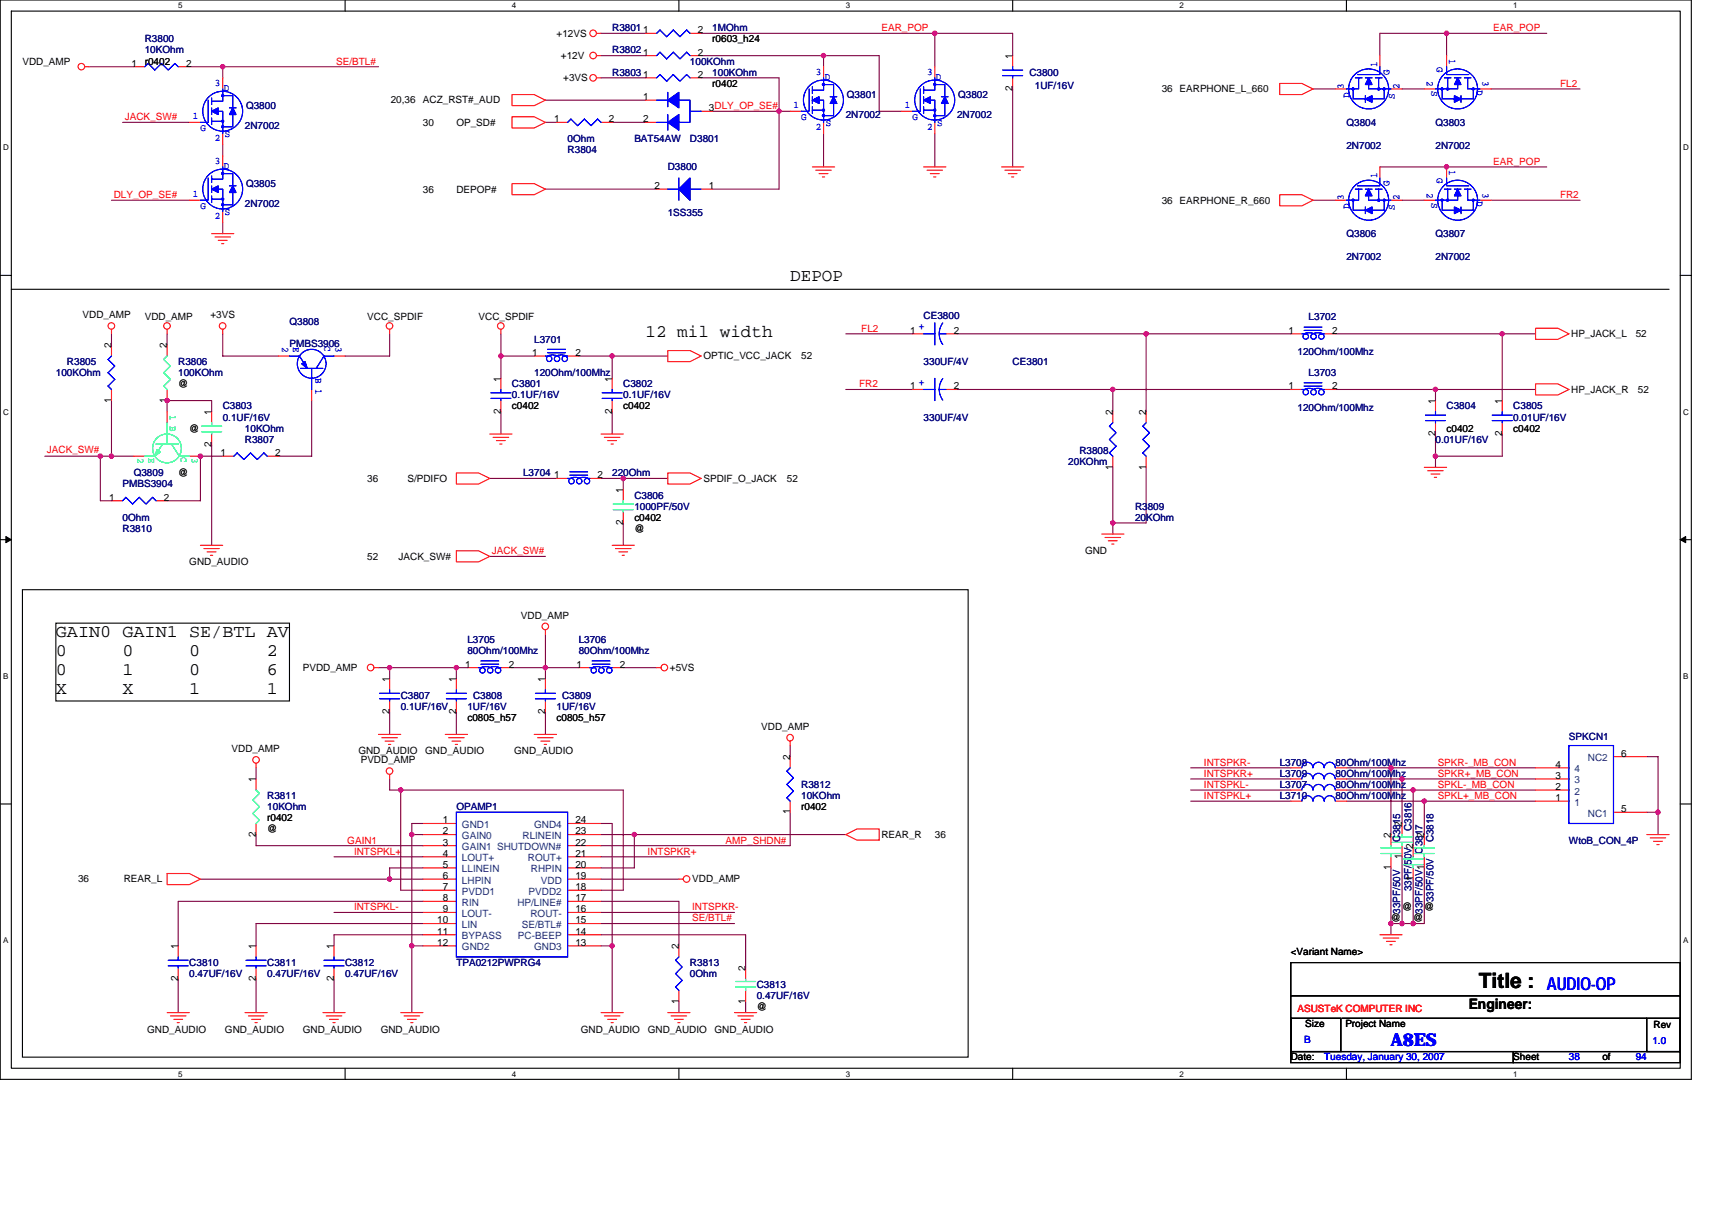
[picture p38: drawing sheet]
<svg xmlns="http://www.w3.org/2000/svg" width="297mm" height="210mm" viewBox="0 0 297 210" stroke-linecap="round" stroke-linejoin="round" font-family="sans-serif">
<defs><g id="words">
<text font-size="3.7" x="256.6" y="171.3">Title :</text>
<g font-size="3.1">
<text x="137.1" y="48.8">DEPOP</text>
<text x="112" y="58.4">12 mil width</text>
<text x="9.7" y="110.5">GAIN0 GAIN1 SE/BTL AV</text>
<text x="9.7" y="113.8">0</text>
<text x="21.2" y="113.8">0</text>
<text x="32.8" y="113.8">0</text>
<text x="46.3" y="113.8">2</text>
<text x="9.7" y="117.1">0</text>
<text x="21.2" y="117.1">1</text>
<text x="32.8" y="117.1">0</text>
<text x="46.3" y="117.1">6</text>
<text x="9.7" y="120.4">X</text>
<text x="21.2" y="120.4">X</text>
<text x="32.8" y="120.4">1</text>
<text x="46.3" y="120.4">1</text>
</g>
<g font-size="3.1" fill="#00f">
<text x="268.4" y="171.7">AUDIO-OP</text>
<text x="241.3" y="181.4">A8ES</text>
</g>
<text font-size="2.5" x="254.8" y="175.1">Engineer:</text>
<g font-size="1.7" fill="#000080">
<text x="106.2" y="5.4">R3801</text>
<text x="123.6" y="5.4">1MOhm</text>
<text x="25.1" y="7.3">R3800</text>
<text x="25.1" y="9.3">10KOhm</text>
<text x="106.2" y="9.3">R3802</text>
<text x="119.7" y="11.2">100KOhm</text>
<text x="106.2" y="13.1">R3803</text>
<text x="123.6" y="13.1">100KOhm</text>
<text x="146.9" y="17">Q3801</text>
<text x="166.2" y="17">Q3802</text>
<text x="178.6" y="13.1">C3800</text>
<text x="179.6" y="15.4">1UF/16V</text>
<text x="42.5" y="22.4">2N7002</text>
<text x="42.7" y="18.9">Q3800</text>
<text x="146.7" y="20.5">2N7002</text>
<text x="166" y="20.5">2N7002</text>
<text x="233.6" y="21.8">Q3804</text>
<text x="249.1" y="21.8">Q3803</text>
<text x="98.5" y="26.6">R3804</text>
<text x="98.5" y="24.7">0Ohm</text>
<text x="110.1" y="24.7">BAT54AW</text>
<text x="115.9" y="29.5">D3800</text>
<text x="119.7" y="24.7">D3801</text>
<text x="233.6" y="25.9">2N7002</text>
<text x="249.1" y="25.9">2N7002</text>
<text x="42.5" y="35.9">2N7002</text>
<text x="42.7" y="32.4">Q3805</text>
<text x="115.9" y="37.4">1SS355</text>
<text x="233.6" y="41.1">Q3806</text>
<text x="249.1" y="41.1">Q3807</text>
<text x="233.6" y="45.2">2N7002</text>
<text x="249.1" y="45.2">2N7002</text>
<text x="50.2" y="56.4">Q3808</text>
<text x="92.7" y="59.5">L3701</text>
<text x="160.2" y="55.4">CE3800</text>
<text x="227.1" y="55.6">L3702</text>
<text x="9.7" y="65.2">100KOhm</text>
<text x="11.6" y="63.3">R3805</text>
<text x="30.9" y="63.3">R3806</text>
<text x="30.9" y="65.2">100KOhm</text>
<text x="50.2" y="60.2">PMBS3906</text>
<text x="92.7" y="65.2">120Ohm/100Mhz</text>
<text x="160.2" y="63.3">330UF/4V</text>
<text x="175.7" y="63.3">CE3801</text>
<text x="225.1" y="61.6">120Ohm/100Mhz</text>
<text x="227.1" y="65.2">L3703</text>
<text x="38.6" y="71">C3803</text>
<text x="88.8" y="67.2">C3801</text>
<text x="88.8" y="69.1">0.1UF/16V</text>
<text x="108.1" y="67.2">C3802</text>
<text x="108.1" y="69.1">0.1UF/16V</text>
<text x="225.1" y="71.2">120Ohm/100Mhz</text>
<text x="251" y="71">C3804</text>
<text x="262.6" y="71">C3805</text>
<text x="38.6" y="73">0.1UF/16V</text>
<text x="42.5" y="76.8">R3807</text>
<text x="42.5" y="74.9">10KOhm</text>
<text x="160.2" y="73">330UF/4V</text>
<text x="249.1" y="76.8">0.01UF/16V</text>
<text x="262.6" y="73">0.01UF/16V</text>
<text x="23.2" y="82.6">Q3809</text>
<text x="90.8" y="82.6">L3704</text>
<text x="106.2" y="82.6">220Ohm</text>
<text x="185.4" y="80.7">20KOhm</text>
<text x="187.3" y="78.8">R3808</text>
<text x="21.3" y="84.5">PMBS3904</text>
<text x="110.1" y="86.5">C3806</text>
<text x="110.1" y="88.4">1000PF/50V</text>
<text x="196.9" y="88.4">R3809</text>
<text x="21.3" y="92.3">R3810</text>
<text x="21.3" y="90.3">0Ohm</text>
<text x="196.9" y="90.3">20KOhm</text>
<text x="81.1" y="111.6">L3705</text>
<text x="81.1" y="113.5">80Ohm/100Mhz</text>
<text x="100.4" y="111.6">L3706</text>
<text x="100.4" y="113.5">80Ohm/100Mhz</text>
<text x="69.5" y="121.2">C3807</text>
<text x="69.5" y="123.1">0.1UF/16V</text>
<text x="81.1" y="123.1">1UF/16V</text>
<text x="82.1" y="121.2">C3808</text>
<text x="96.6" y="123.1">1UF/16V</text>
<text x="97.5" y="121.2">C3809</text>
<text x="272.2" y="128.4">SPKCN1</text>
<text x="139" y="136.7">R3812</text>
<text x="222" y="136.7">L3707</text>
<text x="222" y="134.7">L3709</text>
<text x="222" y="132.8">L3708</text>
<text x="231.7" y="136.7">80Ohm/100Mhz</text>
<text x="231.7" y="134.7">80Ohm/100Mhz</text>
<text x="231.7" y="132.8">80Ohm/100Mhz</text>
<text x="46.4" y="138.6">R3811</text>
<text x="46.4" y="140.5">10KOhm</text>
<text x="79.2" y="140.5">OPAMP1</text>
<text x="139" y="138.6">10KOhm</text>
<text x="222" y="138.6">L3710</text>
<text x="231.7" y="138.6">80Ohm/100Mhz</text>
<text x="242.9" y="146.1" transform="rotate(-90 242.9 146.1)">C3815</text>
<text x="244.9" y="144.2" transform="rotate(-90 244.9 144.2)">C3816</text>
<text x="246.8" y="148.1" transform="rotate(-90 246.8 148.1)">C3817</text>
<text x="248.7" y="146.1" transform="rotate(-90 248.7 146.1)">C3818</text>
<text x="272.2" y="146.3">WtoB_CON_4P</text>
<text x="244.9" y="154.6" transform="rotate(-90 244.9 154.6)">33PF/50V2</text>
<text x="242.9" y="158.5" transform="rotate(-90 242.9 158.5)">33PF/50V</text>
<text x="246.8" y="158.5" transform="rotate(-90 246.8 158.5)">33PF/50V1</text>
<text x="248.7" y="156.5" transform="rotate(-90 248.7 156.5)">33PF/50V</text>
<text x="32.8" y="167.6">C3810</text>
<text x="46.4" y="167.6">C3811</text>
<text x="59.9" y="167.6">C3812</text>
<text x="79.2" y="167.6">TPA0212PWPRG4</text>
<text x="119.7" y="167.6">R3813</text>
<text x="32.8" y="169.5">0.47UF/16V</text>
<text x="46.4" y="169.5">0.47UF/16V</text>
<text x="59.9" y="169.5">0.47UF/16V</text>
<text x="119.7" y="169.5">0Ohm</text>
<text x="131.3" y="171.4">C3813</text>
<text x="131.3" y="173.4">0.47UF/16V</text>
</g>
<g font-size="1.7">
<text x="111.6" y="5.8">1</text>
<text x="121.1" y="5.8">2</text>
<text x="3.9" y="11.2">VDD_AMP</text>
<text x="22.8" y="11.6">1</text>
<text x="25.1" y="11.2">r0402</text>
<text x="32.3" y="11.6">2</text>
<text x="96.6" y="6.4">+12VS</text>
<text x="97.3" y="10.2">+12V</text>
<text x="111.6" y="9.6">1</text>
<text x="121.1" y="9.6">2</text>
<text x="123.6" y="7.3">r0603_h24</text>
<text x="175.7" y="10.2" transform="rotate(-90 175.7 10.2)">1</text>
<text x="67.8" y="17.9">20,36</text>
<text x="73.4" y="17.9">ACZ_RST#_AUD</text>
<text x="97.7" y="14.1">+3VS</text>
<text x="111.6" y="13.5">1</text>
<text x="111.6" y="17.4">1</text>
<text x="121.1" y="13.5">2</text>
<text x="123.6" y="15">r0402</text>
<text x="175.7" y="15.8" transform="rotate(-90 175.7 15.8)">2</text>
<text x="201.6" y="16">36 EARPHONE_L_660</text>
<text x="73.4" y="21.8">30</text>
<text x="79.2" y="21.8">OP_SD#</text>
<text x="96.2" y="21.2">1</text>
<text x="105.6" y="21.2">2</text>
<text x="111.6" y="21.2">2</text>
<text x="123" y="19.3">3DLY_OP_SE#</text>
<text x="73.4" y="33.4">36</text>
<text x="79.2" y="33.4">DEPOP#</text>
<text x="113.5" y="32.8">2</text>
<text x="123" y="32.8">1</text>
<text x="201.6" y="35.3">36 EARPHONE_R_660</text>
<text x="14.3" y="55.2">VDD_AMP</text>
<text x="25.1" y="55.6">VDD_AMP</text>
<text x="36.5" y="55.2">+3VS</text>
<text x="63.7" y="55.6">VCC_SPDIF</text>
<text x="83" y="55.6">VCC_SPDIF</text>
<text x="157.9" y="57.9">1</text>
<text x="165.5" y="57.9">2</text>
<text x="223.6" y="57.9">1</text>
<text x="231.1" y="57.9">2</text>
<text x="272.6" y="58.5">HP_JACK_L</text>
<text x="283.8" y="58.5">52</text>
<text x="19.3" y="60.4" transform="rotate(-90 19.3 60.4)">2</text>
<text x="29" y="60.4" transform="rotate(-90 29 60.4)">2</text>
<text x="92.3" y="61.7">1</text>
<text x="99.8" y="61.7">2</text>
<text x="122" y="62.4">OPTIC_VCC_JACK</text>
<text x="139" y="62.4">52</text>
<text x="19.3" y="69.9" transform="rotate(-90 19.3 69.9)">1</text>
<text x="29" y="69.9" transform="rotate(-90 29 69.9)">1</text>
<text x="30.9" y="67.2">@</text>
<text x="36.7" y="72" transform="rotate(-90 36.7 72)">1</text>
<text x="86.9" y="71.8" transform="rotate(-90 86.9 71.8)">2</text>
<text x="86.9" y="66.2" transform="rotate(-90 86.9 66.2)">1</text>
<text x="88.8" y="71">c0402</text>
<text x="106.2" y="71.8" transform="rotate(-90 106.2 71.8)">2</text>
<text x="106.2" y="66.2" transform="rotate(-90 106.2 66.2)">1</text>
<text x="108.1" y="71">c0402</text>
<text x="157.9" y="67.5">1</text>
<text x="165.5" y="67.5">2</text>
<text x="193.1" y="72" transform="rotate(-90 193.1 72)">2</text>
<text x="198.8" y="72" transform="rotate(-90 198.8 72)">2</text>
<text x="223.6" y="67.5">1</text>
<text x="231.1" y="67.5">2</text>
<text x="249" y="70.1" transform="rotate(-90 249 70.1)">1</text>
<text x="260.6" y="70.1" transform="rotate(-90 260.6 70.1)">1</text>
<text x="272.6" y="68.1">HP_JACK_R</text>
<text x="284.2" y="68.1">52</text>
<text x="32.8" y="74.9">@</text>
<text x="36.7" y="77.6" transform="rotate(-90 36.7 77.6)">2</text>
<text x="249" y="75.6" transform="rotate(-90 249 75.6)">2</text>
<text x="251" y="74.9">c0402</text>
<text x="260.6" y="75.6" transform="rotate(-90 260.6 75.6)">2</text>
<text x="262.6" y="74.9">c0402</text>
<text x="30.9" y="82.6">@</text>
<text x="38.2" y="79.1">1</text>
<text x="47.7" y="79.1">2</text>
<text x="63.7" y="83.6">36</text>
<text x="70.7" y="83.6">S/PDIFO</text>
<text x="96.2" y="83">1</text>
<text x="103.7" y="83">2</text>
<text x="122" y="83.6">SPDIF_O_JACK</text>
<text x="136.5" y="83.6">52</text>
<text x="193.1" y="81.4" transform="rotate(-90 193.1 81.4)">1</text>
<text x="198.8" y="81.4" transform="rotate(-90 198.8 81.4)">1</text>
<text x="18.9" y="86.8">1</text>
<text x="28.4" y="86.8">2</text>
<text x="108.1" y="85.5" transform="rotate(-90 108.1 85.5)">1</text>
<text x="108.1" y="91.1" transform="rotate(-90 108.1 91.1)">2</text>
<text x="110.1" y="92.3">@</text>
<text x="110.1" y="90.3">c0402</text>
<text x="32.8" y="98.1">GND_AUDIO</text>
<text x="63.7" y="97.1">52</text>
<text x="69.1" y="97.1">JACK_SW#</text>
<text x="188.3" y="96.1">GND</text>
<text x="90.4" y="107.3">VDD_AMP</text>
<text x="52.5" y="116.4">PVDD_AMP</text>
<text x="67.6" y="118.3" transform="rotate(-90 67.6 118.3)">1</text>
<text x="79.2" y="118.3" transform="rotate(-90 79.2 118.3)">1</text>
<text x="80.7" y="115.8">1</text>
<text x="88.3" y="115.8">2</text>
<text x="94.6" y="118.3" transform="rotate(-90 94.6 118.3)">1</text>
<text x="100" y="115.8">1</text>
<text x="107.6" y="115.8">2</text>
<text x="116.2" y="116.4">+5VS</text>
<text x="67.6" y="123.9" transform="rotate(-90 67.6 123.9)">2</text>
<text x="79.2" y="123.9" transform="rotate(-90 79.2 123.9)">2</text>
<text x="81.1" y="125.1">c0805_h57</text>
<text x="94.6" y="123.9" transform="rotate(-90 94.6 123.9)">2</text>
<text x="96.6" y="125.1">c0805_h57</text>
<text x="40.2" y="130.5">VDD_AMP</text>
<text x="62.2" y="130.9">GND_AUDIO</text>
<text x="73.8" y="130.9">GND_AUDIO</text>
<text x="89.2" y="130.9">GND_AUDIO</text>
<text x="132.1" y="126.6">VDD_AMP</text>
<text x="137.1" y="131.8" transform="rotate(-90 137.1 131.8)">2</text>
<text x="281.3" y="131.2">6</text>
<text x="44.4" y="135.7" transform="rotate(-90 44.4 135.7)">1</text>
<text x="62.6" y="132.4">PVDD_AMP</text>
<text x="269.9" y="137">2</text>
<text x="269.9" y="135.1">3</text>
<text x="269.9" y="133.2">4</text>
<text x="46.4" y="142.5">r0402</text>
<text x="76.9" y="142.8">1</text>
<text x="99.8" y="142.8">24</text>
<text x="137.1" y="141.3" transform="rotate(-90 137.1 141.3)">1</text>
<text x="139" y="140.5">r0402</text>
<text x="243.2" y="143.4" transform="rotate(-90 243.2 143.4)">2</text>
<text x="269.9" y="139">1</text>
<text x="281.3" y="140.9">5</text>
<text x="44.4" y="145.2" transform="rotate(-90 44.4 145.2)">2</text>
<text x="46.4" y="144.4">@</text>
<text x="76.9" y="144.8">2</text>
<text x="76.9" y="146.7">3</text>
<text x="76.9" y="148.6">4</text>
<text x="99.8" y="148.6">21</text>
<text x="99.8" y="146.7">22</text>
<text x="99.8" y="144.8">23</text>
<text x="152.9" y="145.4">REAR_R</text>
<text x="162.2" y="145.4">36</text>
<text x="241.3" y="145.4" transform="rotate(-90 241.3 145.4)">2</text>
<text x="243.2" y="149" transform="rotate(-90 243.2 149)">1</text>
<text x="247.1" y="145.4" transform="rotate(-90 247.1 145.4)">2</text>
<text x="13.5" y="153.1">36</text>
<text x="21.5" y="153.1">REAR_L</text>
<text x="76.9" y="150.5">5</text>
<text x="76.9" y="152.5">6</text>
<text x="76.9" y="154.4">7</text>
<text x="99.8" y="150.5">20</text>
<text x="99.8" y="154.4">18</text>
<text x="99.8" y="152.5">19</text>
<text x="120.1" y="153.1">VDD_AMP</text>
<text x="241.3" y="150.9" transform="rotate(-90 241.3 150.9)">1</text>
<text x="245.2" y="152.9" transform="rotate(-90 245.2 152.9)">1</text>
<text x="75.9" y="160.2">10</text>
<text x="76.9" y="156.3">8</text>
<text x="76.9" y="158.3">9</text>
<text x="99.8" y="160.2">15</text>
<text x="99.8" y="156.3">17</text>
<text x="99.8" y="158.3">16</text>
<text x="241.3" y="159.8">@</text>
<text x="243.3" y="157.9">@</text>
<text x="245.2" y="159.8">@</text>
<text x="247.1" y="157.9">@</text>
<text x="30.9" y="164.7" transform="rotate(-90 30.9 164.7)">1</text>
<text x="44.4" y="164.7" transform="rotate(-90 44.4 164.7)">1</text>
<text x="57.9" y="164.7" transform="rotate(-90 57.9 164.7)">1</text>
<text x="75.9" y="162.1">11</text>
<text x="75.9" y="164.1">12</text>
<text x="99.8" y="162.1">14</text>
<text x="99.8" y="164.1">13</text>
<text x="117.8" y="164.7" transform="rotate(-90 117.8 164.7)">2</text>
<text x="224" y="165.6">&lt;Variant Name&gt;</text>
<text x="30.9" y="170.2" transform="rotate(-90 30.9 170.2)">2</text>
<text x="44.4" y="170.2" transform="rotate(-90 44.4 170.2)">2</text>
<text x="57.9" y="170.2" transform="rotate(-90 57.9 170.2)">2</text>
<text x="129.3" y="168.5" transform="rotate(-90 129.3 168.5)">2</text>
<text x="25.5" y="179.1">GND_AUDIO</text>
<text x="39" y="179.1">GND_AUDIO</text>
<text x="52.5" y="179.1">GND_AUDIO</text>
<text x="66.1" y="179.1">GND_AUDIO</text>
<text x="100.8" y="179.1">GND_AUDIO</text>
<text x="112.4" y="179.1">GND_AUDIO</text>
<text x="117.8" y="174.1" transform="rotate(-90 117.8 174.1)">1</text>
<text x="124" y="179.1">GND_AUDIO</text>
<text x="129.3" y="174.1" transform="rotate(-90 129.3 174.1)">1</text>
<text x="131.3" y="175.3">@</text>
<text x="226.5" y="178.2">Size</text>
<text x="233.4" y="178.2">Project Name</text>
<text x="286.9" y="178.4">Rev</text>
<text x="224" y="184">Date:</text>
<text x="262.6" y="184">Sheet</text>
<text x="278" y="184">of</text>
</g>
<g font-size="1.7" fill="#f00">
<text x="152.9" y="5.4">EAR_POP</text>
<text x="259.1" y="5.4">EAR_POP</text>
<text x="58.3" y="11.2">SE/BTL#</text>
<text x="270.7" y="15">FL2</text>
<text x="21.7" y="20.8">JACK_SW#</text>
<text x="259.1" y="28.6">EAR_POP</text>
<text x="19.7" y="34.4">DLY_OP_SE#</text>
<text x="270.7" y="34.4">FR2</text>
<text x="149.4" y="57.5">FL2</text>
<text x="149.1" y="67.2">FR2</text>
<text x="8.1" y="78.6">JACK_SW#</text>
<text x="85.4" y="96.1">JACK_SW#</text>
<text x="208.9" y="136.7">INTSPKL-</text>
<text x="208.9" y="134.7">INTSPKR+</text>
<text x="208.9" y="132.8">INTSPKR-</text>
<text x="249.4" y="134.7">SPKR+_MB_CON</text>
<text x="249.4" y="132.8">SPKR-_MB_CON</text>
<text x="249.4" y="136.7">SPKL-_MB_CON</text>
<text x="208.9" y="138.6">INTSPKL+</text>
<text x="249.4" y="138.6">SPKL+_MB_CON</text>
<text x="60.3" y="146.3">GAIN1</text>
<text x="61.4" y="148.3">INTSPKL+</text>
<text x="112.4" y="148.3">INTSPKR+</text>
<text x="125.9" y="146.3">AMP_SHDN#</text>
<text x="61.4" y="157.9">INTSPKL-</text>
<text x="120.1" y="159.8">SE/BTL#</text>
<text x="120.1" y="157.9">INTSPKR-</text>
<text x="225.1" y="175.5">ASUSTeK COMPUTER INC</text>
</g>
<g font-size="1.7" fill="#00f">
<text x="238.9" y="11.6" transform="rotate(-90 238.9 11.6)">1</text>
<text x="249.3" y="11.6" transform="rotate(90 249.3 11.6)">G</text>
<text x="251.4" y="10.2" transform="rotate(90 251.4 10.2)">1</text>
<text x="37.3" y="14.9">3</text>
<text x="38.8" y="15.9">D</text>
<text x="141.5" y="13">3</text>
<text x="143.1" y="13.9">D</text>
<text x="160.8" y="13">3</text>
<text x="162.4" y="13.9">D</text>
<text x="233.2" y="15.4" transform="rotate(-90 233.2 15.4)">3</text>
<text x="234.1" y="17" transform="rotate(-90 234.1 17)">D</text>
<text x="241.1" y="12.9" transform="rotate(-90 241.1 12.9)">G</text>
<text x="242" y="17.2" transform="rotate(-90 242 17.2)">S</text>
<text x="242.8" y="15.4" transform="rotate(-90 242.8 15.4)">2</text>
<text x="247.6" y="14.1" transform="rotate(90 247.6 14.1)">2</text>
<text x="248.3" y="15.8" transform="rotate(90 248.3 15.8)">S</text>
<text x="256.3" y="15.6" transform="rotate(90 256.3 15.6)">D</text>
<text x="257.2" y="14.1" transform="rotate(90 257.2 14.1)">3</text>
<text x="33.4" y="20.7">1</text>
<text x="34.8" y="22.8">G</text>
<text x="39" y="23.8">S</text>
<text x="137.7" y="18.8">1</text>
<text x="139" y="20.9">G</text>
<text x="141.5" y="22.6">2</text>
<text x="143.3" y="21.8">S</text>
<text x="157" y="18.8">1</text>
<text x="158.3" y="20.9">G</text>
<text x="160.8" y="22.6">2</text>
<text x="162.6" y="21.8">S</text>
<text x="37.3" y="24.5">2</text>
<text x="37.3" y="28.4">3</text>
<text x="38.8" y="29.4">D</text>
<text x="251.4" y="29.5" transform="rotate(90 251.4 29.5)">1</text>
<text x="33.4" y="34.2">1</text>
<text x="233.2" y="34.7" transform="rotate(-90 233.2 34.7)">3</text>
<text x="238.9" y="30.9" transform="rotate(-90 238.9 30.9)">1</text>
<text x="241.1" y="32.2" transform="rotate(-90 241.1 32.2)">G</text>
<text x="242.8" y="34.7" transform="rotate(-90 242.8 34.7)">2</text>
<text x="247.6" y="33.4" transform="rotate(90 247.6 33.4)">2</text>
<text x="248.3" y="35.1" transform="rotate(90 248.3 35.1)">S</text>
<text x="249.3" y="30.9" transform="rotate(90 249.3 30.9)">G</text>
<text x="256.3" y="34.9" transform="rotate(90 256.3 34.9)">D</text>
<text x="257.2" y="33.4" transform="rotate(90 257.2 33.4)">3</text>
<text x="34.8" y="36.3">G</text>
<text x="37.3" y="38.1">2</text>
<text x="39" y="37.3">S</text>
<text x="234.1" y="36.3" transform="rotate(-90 234.1 36.3)">D</text>
<text x="242" y="36.5" transform="rotate(-90 242 36.5)">S</text>
<text x="160.3" y="57.3" transform="rotate(-90 160.3 57.3)">+</text>
<text x="48.9" y="60.2" transform="rotate(90 48.9 60.2)">2</text>
<text x="50.9" y="60.2" transform="rotate(90 50.9 60.2)">E</text>
<text x="54.7" y="65.6" transform="rotate(90 54.7 65.6)">B 1</text>
<text x="56.3" y="60" transform="rotate(90 56.3 60)">C</text>
<text x="58.2" y="60.2" transform="rotate(90 58.2 60.2)">3</text>
<text x="160.3" y="67" transform="rotate(-90 160.3 67)">+</text>
<text x="226.3" y="180.9">B</text>
<text x="229.8" y="184">Tuesday, January 30, 2007</text>
<text x="272.2" y="184">38</text>
<text x="283.8" y="184">94</text>
<text x="286.7" y="181.1">1.0</text>
</g>
<g font-size="1.7" fill="#00ff80">
<text x="29.4" y="72" transform="rotate(90 29.4 72)">1 B</text>
<text x="23.9" y="79.5" transform="rotate(90 23.9 79.5)">2</text>
<text x="25.8" y="79.5" transform="rotate(90 25.8 79.5)">E</text>
<text x="31.4" y="79.3" transform="rotate(90 31.4 79.3)">C</text>
<text x="33.3" y="79.5" transform="rotate(90 33.3 79.5)">3</text>
</g>
<g font-size="1.7" fill="#004080">
<text x="273.2" y="137.8">2</text>
<text x="273.2" y="135.9">3</text>
<text x="273.2" y="134">4</text>
<text x="275.5" y="132">NC2</text>
<text x="80.2" y="143.6">GND1</text>
<text x="92.7" y="143.6">GND4</text>
<text x="273.2" y="139.8">1</text>
<text x="275.5" y="141.7">NC1</text>
<text x="80.2" y="145.6">GAIN0</text>
<text x="80.2" y="147.5">GAIN1 SHUTDOWN#</text>
<text x="80.2" y="149.4">LOUT+</text>
<text x="90.7" y="145.6">RLINEIN</text>
<text x="91.6" y="149.4">ROUT+</text>
<text x="80.2" y="151.3">LLINEIN</text>
<text x="80.2" y="153.3">LHPIN</text>
<text x="80.2" y="155.2">PVDD1</text>
<text x="91.7" y="155.2">PVDD2</text>
<text x="92.1" y="151.3">RHPIN</text>
<text x="93.8" y="153.3">VDD</text>
<text x="80.2" y="157.1">RIN</text>
<text x="80.2" y="159.1">LOUT-</text>
<text x="80.2" y="161">LIN</text>
<text x="89.8" y="157.1">HP/LINE#</text>
<text x="90.5" y="161">SE/BTL#</text>
<text x="92" y="159.1">ROUT-</text>
<text x="80.2" y="162.9">BYPASS</text>
<text x="80.2" y="164.9">GND2</text>
<text x="89.9" y="162.9">PC-BEEP</text>
<text x="92.7" y="164.9">GND3</text>
</g>
<g font-size="1.4">
<text x="30.9" y="1.5">5</text>
<text x="88.8" y="1.5">4</text>
<text x="146.7" y="1.5">3</text>
<text x="204.7" y="1.5">2</text>
<text x="262.6" y="1.5">1</text>
<text x=".5" y="26.1">D</text>
<text x="292" y="26.1">D</text>
<text x=".5" y="71.9">C</text>
<text x="292" y="71.9">C</text>
<text x=".5" y="117.8">B</text>
<text x="292" y="117.8">B</text>
<text x=".5" y="163.6">A</text>
<text x="292" y="163.6">A</text>
<text x="30.9" y="186.8">5</text>
<text x="88.8" y="186.8">4</text>
<text x="146.7" y="186.8">3</text>
<text x="204.7" y="186.8">2</text>
<text x="262.6" y="186.8">1</text>
</g>
</g></defs>
<path d="M0 0h293.5v187.2h-293.5zM2 1.9h289.5v183.4h-289.5z" fill="none" stroke="#000" stroke-width=".19"/>
<g fill="#fff">
<path d="M30.9 .2h.8v1.6h-.8z"/>
<path d="M30.9 185.5h.8v1.6h-.8z"/>
</g>
<path d="M59.9 0v1.9M59.9 185.3v1.9" fill="none" stroke="#000" stroke-width=".19"/>
<g fill="#fff">
<path d="M88.8 .2h.8v1.6h-.8z"/>
<path d="M88.8 185.5h.8v1.6h-.8z"/>
</g>
<path d="M117.8 0v1.9M117.8 185.3v1.9" fill="none" stroke="#000" stroke-width=".19"/>
<g fill="#fff">
<path d="M146.7 .2h.8v1.6h-.8z"/>
<path d="M146.7 185.5h.8v1.6h-.8z"/>
</g>
<path d="M175.7 0v1.9M175.7 185.3v1.9" fill="none" stroke="#000" stroke-width=".19"/>
<g fill="#fff">
<path d="M204.7 .2h.7v1.6h-.7z"/>
<path d="M204.7 185.5h.7v1.6h-.7z"/>
</g>
<path d="M233.6 0v1.9M233.6 185.3v1.9" fill="none" stroke="#000" stroke-width=".19"/>
<g fill="#fff">
<path d="M262.6 .2h.7v1.6h-.7z"/>
<path d="M262.6 185.5h.7v1.6h-.7z"/>
<path d="M.5 24.8h1v1.6h-1z"/>
<path d="M292 24.8h1v1.6h-1z"/>
<path d="M.5 70.7h1v1.5h-1z"/>
<path d="M292 70.7h1v1.5h-1z"/>
</g>
<path d="M0 47.8h2M291.5 47.8h2" fill="none" stroke="#000" stroke-width=".19"/>
<g fill="#fff">
<path d="M.5 116.5h.9v1.6h-.9z"/>
<path d="M292 116.5h.9v1.6h-.9z"/>
</g>
<path d="M0 93.6h2M291.5 93.6h2" fill="none" stroke="#000" stroke-width=".19"/>
<path d="M1 93.1l1 .5-1 .5zM291.5 93.6l1-.5v1z" fill="#000" stroke="#000" stroke-width=".17"/>
<g fill="#fff">
<path d="M.5 162.4h.9v1.5h-.9z"/>
<path d="M292 162.4h.9v1.5h-.9z"/>
</g>
<path d="M2 50.2h287.6M3.9 102.3h164.1v81.1h-164.1zM9.7 108.1h40.5v13.5h-40.5zM0 139.5h2M291.5 139.5h2M224 167h67.5v15.4h-67.5zM224 176.6h8.6v5.8h-8.6zM224 172.8h67.5M232.9 176.6h52.8M285.7 176.6h5.8v5.8h-5.8zM224 182.4h38.6v1.9h-38.6zM262.6 182.4h28.9v1.9h-28.9z" fill="none" stroke="#000" stroke-width=".19"/>
<g fill="none" stroke="#800040" stroke-width=".19">
<path d="M15.5 11.6h7.7M32.8 11.6h32.9M38.6 11.6v1.9M94.6 17.4h17.4M104.3 13.5h7.7M104.3 5.8h7.7M104.3 9.7h7.7M121.6 9.7h30.9v9.6h3.9M121.6 5.8h54.1v3.9M121.6 13.5h13.6v19.3h-11.6M123.6 19.3h13.5M142.9 9.7v1.9"/>
<path d="M162.2 5.8v5.8M175.7 15.4v13.6M227.8 15.4h3.9M243.3 15.4h3.8M251 5.8v3.9M258.7 15.4h15.4M268.4 5.8h-29v3.9M19.3 34.7h13.5M21.3 21.2h11.5M38.6 25.1v1.9M38.6 38.6v1.9M94.6 32.8h19.3"/>
<path d="M94.6 21.2h2M106.2 21.2h5.8M142.9 23.2v5.8M162.2 23.2v5.8M227.8 34.7h3.9M239.4 29h29M243.3 34.7h3.8M258.7 34.7h15.4M19.3 57.9v1.9M29 57.9v1.9M38.6 57.9v3.9h9.7M67.6 57.9v3.9h-7.7"/>
<path d="M86.9 57.9v7.7M146.7 57.9h11.6M166 57.9h58M198.9 57.9v13.5M231.7 57.9h34.7M260.6 57.9v11.6M7.8 79.1h15.4M17.4 79.1v7.8h1.9M19.3 69.5v9.6M29 71.4v-1.9h7.7v1.9M36.7 77.2v17.4M38.6 79.1h-3.8v7.8h-5.8"/>
<path d="M54.1 69.5v9.6h-5.8M86.9 61.8h5.8M86.9 71.4v3.9M100.4 61.8h15.5M106.2 61.8v3.8M106.2 71.4v3.9M146.7 67.6h11.6M166 67.6h58M193.1 67.6v3.8M231.7 67.6h34.7M249.1 67.6v1.9M249.1 75.3v5.8"/>
<path d="M260.6 75.3v3.8h-11.5M85 83h11.6M85 96.5h9.6M104.3 83h11.6M108.1 83v1.9M108.1 90.7v3.9M193.1 81.1v9.6h5.8v-9.6M193.1 90.7v1.9M65.7 115.8h15.4M67.6 115.8v2M79.2 115.8v2M88.8 115.8h11.6"/>
<path d="M94.6 110v7.8M108.1 115.8h5.8M44.4 133.2v1.9M67.6 135.1v2h40.5v17.3h-3.8M67.6 123.5v3.9M69.5 137.1v17.3h3.9M79.2 123.5v3.9M94.6 123.5v3.9M137.1 129.3v2M206.6 137.1h17.4M206.6 135.1h17.4M206.6 133.2h17.4"/>
<path d="M206.6 139h17.4M233.6 137.1h32.8M233.6 135.1h32.8M233.6 133.2h32.8M233.6 139h32.8M241.3 133.2v11.6M243.3 135.1v7.8M245.2 137.1v9.6M247.1 139v5.8M285.7 131.3h2v13.5M34.8 152.5h38.6M44.4 144.8v1.9h29"/>
<path d="M58 148.6h15.4M58 158.3h15.4M71.5 144.8h1.9M73.4 156.4h-42.5v7.7M73.4 142.9h-1.9v32.8M73.4 150.6h-5.8v1.9M104.3 156.4h13.5v7.7M104.3 144.8h42.4M104.3 142.9h1.9v32.8M104.3 152.5h13.5M104.3 148.6h15.4M104.3 158.3h23.1"/>
<path d="M110.1 144.8v5.8h-5.8M137.1 140.9v5.8h-32.8M241.3 150.6v11.6M243.3 148.6v11.6M245.2 152.5v7.7M247.1 150.6v9.6h-5.8M285.7 140.9h2M30.9 169.9v5.8M44.4 169.9v5.8M58 169.9v5.8M71.5 164.1h1.9M73.4 160.2h-29v3.9"/>
<path d="M73.4 162.2h-15.4v1.9M104.3 160.2h23.1M104.3 164.1h1.9M104.3 162.2h25.1v5.7M117.8 173.7v2M129.4 173.7v2"/>
</g>
<g fill="#f0f" stroke="#f0f" stroke-width=".19">
<circle cx="162.2" cy="5.8" r=".38"/>
<circle cx="142.9" cy="9.6" r=".38"/>
<circle cx="135.2" cy="19.3" r=".38"/>
<circle cx="38.6" cy="11.6" r=".38"/>
<circle cx="110" cy="144.8" r=".38"/>
<circle cx="79.2" cy="115.8" r=".38"/>
<circle cx="69.5" cy="137" r=".38"/>
<circle cx="106.2" cy="164.1" r=".38"/>
<circle cx="67.6" cy="152.5" r=".38"/>
<circle cx="71.4" cy="144.8" r=".38"/>
<circle cx="71.4" cy="164.1" r=".38"/>
<circle cx="94.6" cy="115.8" r=".38"/>
<circle cx="67.6" cy="115.8" r=".38"/>
<circle cx="251" cy="5.8" r=".38"/>
<circle cx="251" cy="28.9" r=".37"/>
<circle cx="19.3" cy="79.1" r=".38"/>
<circle cx="34.8" cy="79.1" r=".38"/>
<circle cx="17.4" cy="79.1" r=".38"/>
<circle cx="29" cy="69.5" r=".38"/>
<circle cx="245.2" cy="160.2" r=".38"/>
<circle cx="243.3" cy="135.1" r=".38"/>
<circle cx="241.3" cy="133.2" r=".38"/>
<circle cx="287.7" cy="140.9" r=".38"/>
<circle cx="241.3" cy="160.2" r=".38"/>
<circle cx="243.2" cy="160.2" r=".38"/>
<circle cx="260.6" cy="57.9" r=".38"/>
<circle cx="249" cy="79.1" r=".38"/>
<circle cx="198.9" cy="57.9" r=".38"/>
<circle cx="249" cy="67.6" r=".38"/>
<circle cx="193.1" cy="67.6" r=".38"/>
<circle cx="193.1" cy="90.7" r=".38"/>
<circle cx="86.9" cy="61.8" r=".38"/>
<circle cx="106.2" cy="61.8" r=".38"/>
<circle cx="108.1" cy="83" r=".38"/>
<circle cx="245.2" cy="137" r=".38"/>
<circle cx="247.1" cy="139" r=".38"/>
</g>
<g fill="none" stroke="#f00" stroke-width=".19">
<path d="M14.7 11.6h.8M23.2 11.6h1.9M30.9 11.6h1.9M38.6 13.5v1.9M88.8 16.4h3.9l1.9 1-1.9 .9h-3.9zM103.5 13.5h.8M103.5 9.7h.8M103.5 5.8h.8M112 13.5h1.9M112 9.7h1.9M112 5.8h1.9M112 17.4h1.9"/>
<path d="M119.7 13.5h1.9M119.7 9.7h1.9M119.7 5.8h1.9M121.6 19.3h2M137.1 19.3h1.9M142.9 11.6v1.9M156.4 19.3h1.9M162.2 11.6v1.9M175.7 9.7v1.9M175.7 13.5v1.9M222 14.5h3.9l1.9 .9-1.9 1h-3.9zM231.7 15.4h1.9"/>
<path d="M239.4 9.7v1.9M241.3 15.4h2M247.1 15.4h2M251 9.7v1.9M256.8 15.4h1.9M32.8 34.7h2M32.8 21.2h2M38.6 23.2v1.9M38.6 27v2M38.6 36.7v1.9M88.8 20.3h3.9l1.9 .9-1.9 1h-3.9zM88.8 31.9h3.9l1.9 .9-1.9 1h-3.9z"/>
<path d="M96.6 21.2h1.9M104.3 21.2h1.9M112 21.2h1.9M113.9 32.8h2M121.6 32.8h2M140.9 29h3.9M141.5 29.5h2.7M142.1 30.1h1.6M142.7 30.7h.4M142.9 21.2v2M160.2 29h3.9M160.8 29.5h2.7"/>
<path d="M161.4 30.1h1.6M162 30.7h.4M162.2 21.2v2M173.8 29h3.8M174.3 29.5h2.8M174.9 30.1h1.6M175.5 30.7h.4M222 33.8h3.9l1.9 .9-1.9 1h-3.9zM231.7 34.7h1.9M239.4 29v1.9M241.3 34.7h2M247.1 34.7h2"/>
<path d="M251 29v1.9M256.8 34.7h1.9M19.3 57.1v.8M19.3 59.8v2M29 57.1v.8M29 59.8v2M36.7 40.5h3.9M37.3 41.1h2.7M37.9 41.7h1.5M38.5 42.3h.3M38.6 57.1v.8M67.6 57.1v.8"/>
<path d="M86.9 57.1v.8M158.3 57.9h1.9M164.1 57.9h1.9M224 57.9h1.9M229.8 57.9h1.9M266.4 56.9h3.9l1.9 1-1.9 1h-3.9zM19.3 67.6v1.9M23.2 79.1h1.9M29 67.6v1.9M29 71.4v1.9M32.8 79.1h2M36.7 71.4v1.9"/>
<path d="M36.7 75.3v1.9M38.6 79.1h2M46.4 79.1h1.9M48.3 61.8h1.9M54.1 67.6v1.9M58 61.8h1.9M85 75.3h3.8M85.6 75.9h2.7M86.1 76.4h1.6M86.7 77h.4M86.9 65.6v2M86.9 69.5v1.9"/>
<path d="M92.7 61.8h1.9M98.5 61.8h1.9M104.3 75.3h3.8M104.9 75.9h2.7M105.4 76.4h1.6M106 77h.4M106.2 65.6v2M106.2 69.5v1.9M115.9 60.8h3.8l1.9 1-1.9 .9h-3.8zM158.3 67.6h1.9M164.1 67.6h1.9M193.1 71.4v1.9"/>
<path d="M193.1 79.1v2M198.9 71.4v1.9M198.9 79.1v2M224 67.6h1.9M229.8 67.6h1.9M249.1 69.5v1.9M249.1 73.3v2M260.6 69.5v1.9M260.6 73.3v2M266.4 66.6h3.9l1.9 1-1.9 .9h-3.9zM19.3 86.9h2M27.1 86.9h1.9"/>
<path d="M34.8 94.6h3.8M35.4 95.2h2.7M35.9 95.7h1.6M36.5 96.3h.4M79.2 82h3.8l2 1-2 1h-3.8zM79.2 95.5h3.8l2 1-2 1h-3.8zM96.6 83h1.9M102.3 83h2M106.2 94.6h3.9M106.8 95.2h2.7M107.4 95.7h1.5M107.9 96.3h.4"/>
<path d="M108.1 84.9v2M108.1 88.8v1.9M115.9 82h3.8l1.9 1-1.9 1h-3.8zM191.2 92.6h3.8M191.7 93.2h2.7M192.3 93.8h1.5M192.9 94.4h.4M247.1 81.1h3.9M247.7 81.7h2.7M248.3 82.2h1.5M248.9 82.8h.4M64.9 115.8h.8"/>
<path d="M67.6 117.8v1.9M79.2 117.8v1.9M81.1 115.8h1.9M86.9 115.8h1.9M94.6 109.3v.7M94.6 117.8v1.9M100.4 115.8h1.9M106.2 115.8h1.9M113.9 115.8h.8M44.4 132.4v.8M44.4 135.1v2M65.7 127.4h3.8"/>
<path d="M66.2 128h2.8M66.8 128.6h1.6M67.4 129.1h.4M67.6 121.6v1.9M67.6 134.3v.8M77.3 127.4h3.8M77.8 128h2.7M78.4 128.6h1.5M79 129.1h.4M79.2 121.6v1.9M92.7 127.4h3.9M93.3 128h2.7"/>
<path d="M93.8 128.6h1.6M94.4 129.1h.4M94.6 121.6v1.9M137.1 128.6v.7M137.1 131.3v1.9M137.1 139v1.9M224 137.1h1.9M224 139h1.9M224 135.1h1.9M224 133.2h1.9M231.7 137.1h1.9M231.7 139h1.9"/>
<path d="M231.7 135.1h1.9M231.7 133.2h1.9M266.4 137.1h5.8M266.4 139h5.8M266.4 135.1h5.8M266.4 133.2h5.8M279.9 131.3h5.8M29 151.5h3.8l2 1-2 1h-3.8zM44.4 142.9v1.9M73.4 152.5h5.8M73.4 144.8h5.8M73.4 142.9h5.8"/>
<path d="M73.4 146.7h5.8M73.4 148.6h5.8M73.4 150.6h5.8M73.4 154.4h5.8M73.4 156.4h5.8M73.4 158.3h5.8M98.5 152.5h5.8M98.5 144.8h5.8M98.5 142.9h5.8M98.5 146.7h5.8M98.5 148.6h5.8M98.5 150.6h5.8"/>
<path d="M98.5 154.4h5.8M98.5 156.4h5.8M98.5 158.3h5.8M117.8 152.5h.8M146.7 144.8l2-1h3.8v1.9h-3.8zM241.3 144.8v1.9M241.3 148.6v2M243.3 142.9v1.9M243.3 146.7v1.9M245.2 146.7v1.9M245.2 150.6v1.9M247.1 144.8v1.9"/>
<path d="M247.1 148.6v2M279.9 140.9h5.8M285.7 144.8h3.9M286.3 145.4h2.7M286.9 145.9h1.5M287.5 146.5h.4M29 175.7h3.8M29.6 176.2h2.7M30.2 176.8h1.5M30.7 177.4h.4M30.9 164.1v1.9M30.9 167.9v2"/>
<path d="M42.5 175.7h3.9M43.1 176.2h2.7M43.7 176.8h1.5M44.2 177.4h.4M44.4 164.1v1.9M44.4 167.9v2M56 175.7h3.9M56.6 176.2h2.7M57.2 176.8h1.5M57.8 177.4h.3M58 164.1v1.9M58 167.9v2"/>
<path d="M69.5 175.7h3.9M70.1 176.2h2.7M70.7 176.8h1.5M71.3 177.4h.3M73.4 162.2h5.8M73.4 160.2h5.8M73.4 164.1h5.8M98.5 162.2h5.8M98.5 160.2h5.8M98.5 164.1h5.8M104.3 175.7h3.8M104.9 176.2h2.7"/>
<path d="M105.4 176.8h1.6M106 177.4h.4M115.9 175.7h3.8M116.4 176.2h2.7M117 176.8h1.6M117.6 177.4h.4M117.8 164.1v1.9M117.8 171.8v1.9M127.4 175.7h3.9M128 176.2h2.7M128.6 176.8h1.6M129.2 177.4h.4"/>
<path d="M129.4 167.9v2M129.4 171.8v1.9M239.4 162.2h3.9M240 162.7h2.7M240.6 163.3h1.5M241.1 163.9h.4"/>
<circle cx="14.1" cy="11.6" r=".57"/>
<circle cx="102.9" cy="13.5" r=".57"/>
<circle cx="102.9" cy="9.6" r=".57"/>
<circle cx="102.9" cy="5.8" r=".57"/>
<circle cx="19.3" cy="56.5" r=".57"/>
<circle cx="29" cy="56.5" r=".57"/>
<circle cx="38.6" cy="56.5" r=".57"/>
<circle cx="67.6" cy="56.5" r=".57"/>
<circle cx="86.9" cy="56.5" r=".57"/>
<circle cx="64.3" cy="115.8" r=".57"/>
<circle cx="94.6" cy="108.7" r=".57"/>
<circle cx="115.3" cy="115.8" r=".57"/>
<circle cx="44.4" cy="131.8" r=".57"/>
<circle cx="67.6" cy="133.8" r=".57"/>
<circle cx="137.1" cy="128" r=".57"/>
<circle cx="119.1" cy="152.5" r=".57"/>
</g>
<g fill="none" stroke="#00f" stroke-width=".19">
<path d="M25.1 11.6l.6-.6 1.2 1.1 1.1-1.1 1.2 1.1 1.1-1.1 .6 .6M36.1 17.4v3.8h-1.3M36.7 19.3h1.9v1.7M36.7 17v1.1M36.7 18.7v1.2M38.6 15.4v2.2h-1.9M38.6 16.6h1.8v5.4h-1.8M39.8 18.7h1.2M113.9 13.5l.6-.6 1.2 1.2 1.1-1.2 1.2 1.2 1.1-1.2 .6 .6M113.9 5.8l.6-.6 1.2 1.2 1.1-1.2 1.2 1.2 1.1-1.2 .6 .6M113.9 9.7l.6-.6 1.2 1.1 1.1-1.1 1.2 1.1 1.1-1.1 .6 .6M113.9 17.4h2"/>
<path d="M115.9 16v2.5M115.9 19.9v2.7M117.8 17.4h1.9v3.8h-1.9M119.7 19.3h1.9M140.4 15.4v3.9h-1.4M140.9 19.1h2v2.1M140.9 17.4h2v1.7M140.9 15v1.2M140.9 16.8v1.1M140.9 18.5v1.2M142.9 13.5v2.1h-2M142.9 14.7h1.7v5.4h-1.7"/>
<path d="M144 16.8h1.2M159.7 15.4v3.9h-1.4M160.2 19.1h2v2.1M160.2 17.4h2v1.7M160.2 15v1.2M160.2 16.8v1.1M160.2 18.5v1.2M162.2 13.5v2.1h-2M162.2 14.7h1.7v5.4h-1.7M163.3 16.8h1.2M174 12.1h3.4M174 13.1h3.4"/>
<path d="M175.7 11.6v.5M175.7 13.1v.4M234.8 15.4v1.8h5.4v-1.8M235.2 13.5h1.1M235.7 13.5v1.9h-2.1M236.9 16.6v1.2M236.9 13.5h1.2M237.5 13.5v1.9h1.7M238.6 13.5h1.2M239.2 13.5v1.9h2.1M239.4 11.6v1.3h-3.9M250.2 15.4v1.8h5.4v-1.8"/>
<path d="M250.6 13.5h1.2M251 11.6v1.3h3.8M251.2 13.5v1.9h-2.1M252.3 13.5h1.2M252.9 13.5v1.9h-1.7M253.5 16.6v1.2M254.1 13.5h1.1M254.7 13.5v1.9h2.1M36.1 30.9v3.8h-1.3M36.7 21h1.9v2.2M36.7 34.5h1.9v2.2M36.7 32.8h1.9v1.7"/>
<path d="M36.7 20.5v1.1M36.7 30.5v1.1M36.7 32.2v1.2M36.7 34v1.1M38.6 29v2.1h-1.9M38.6 30.1h1.8v5.4h-1.8M39.8 32.2h1.2M98.5 21.2l.6-.5 1.1 1.1 1.2-1.1 1.1 1.1 1.2-1.1 .6 .5M113.9 21.2h2M115.9 32.8h1.9M117.8 30.9v3.8M119.7 32.8h1.9"/>
<path d="M234.8 34.7v1.8h5.4v-1.8M235.2 32.8h1.1M235.7 32.8v1.9h-2.1M236.9 32.8h1.2M236.9 35.9v1.2M237.5 32.8v1.9h1.7M238.6 32.8h1.2M239.2 32.8v1.9h2.1M239.4 30.9v1.3h-3.9M250.2 34.7v1.8h5.4v-1.8M250.6 32.8h1.2M251 30.9v1.3h3.8"/>
<path d="M251.2 32.8v1.9h-2.1M252.3 32.8h1.2M252.9 32.8v1.9h-1.7M253.5 35.9v1.2M254.1 32.8h1.1M254.7 32.8v1.9h2.1M160.2 57.9h2M162.2 56v3.8M163 57.9l.2 1.2 .4 .7M163 57.9h1.1M163.6 56l-.4 .7-.2 1.2M225.9 57.9h.6"/>
<path d="M226.3 57.3h3.1M226.3 56.7h3.1M226.4 57.8l.7-.1 .7 .1M228 57.8l.7-.1 .7 .1M229.2 57.9h.6M19.3 61.8l-.5 .6 1.1 1.1-1.1 1.2 1.1 1.1-1.1 1.2 .5 .6M40.6 79.1l.5-.5 1.2 1.1 1.2-1.1 1.1 1.1 1.2-1.1 .6 .5M50.2 61.8h1.8l1.3 2.1M52.2 63.9h3.8M54.1 63.9v3.7M58 61.8h-1.8l-1.3 2.1M85.2 68.1h3.4"/>
<path d="M85.2 69.1h3.4M86.9 67.6v.5M86.9 69.1v.4M94.6 61.8h.6M95 61.2h3.1M95 60.6h3.1M95.2 61.7l.7-.1 .7 .1M96.7 61.7l.7-.1 .7 .1M97.9 61.8h.6M104.5 68.1h3.4M104.5 69.1h3.4M106.2 67.6v.5"/>
<path d="M106.2 69.1v.4M160.2 67.6h2M162.2 65.6v3.9M163 67.6h1.1M163.6 65.7a3.1 3.1 0 0 0 0 3.7M193.1 73.3l-.6 .6 1.2 1.2-1.2 1.1 1.2 1.2-1.2 1.2 .6 .5M198.9 73.3l-.6 .6 1.1 1.2-1.1 1.1 1.1 1.2-1.1 1.2 .6 .5M225.9 67.6h.6M226.3 67h3.1M226.3 66.4h3.1M226.4 67.5l.7-.1 .7 .1M228 67.5l.7-.1 .7 .1"/>
<path d="M229.2 67.6h.6M247.3 72h3.5M247.3 73h3.5M249.1 71.4v.6M249.1 73v.3M258.9 72h3.5M258.9 73h3.5M260.6 71.4v.6M260.6 73v.3M21.3 86.9l.5-.6 1.2 1.1 1.2-1.1 1.1 1.1 1.2-1.1 .6 .6M98.5 83h.6M98.9 82.4h3.1"/>
<path d="M98.9 81.9h3.1M100.4 82.9l-.7-.1-.7 .1M100.6 82.9l.7-.1 .7 .1M101.8 83h.5M67.6 119.7v.6M79.2 119.7v.6M83 115.8h.6M83.4 115.2h3.1M83.4 114.7h3.1M83.6 115.7l.7-.1 .7 .2M85.1 115.7l.7-.1 .7 .2M86.3 115.8h.6"/>
<path d="M94.6 119.7v.6M102.3 115.8h.6M102.7 115.2h3.1M102.7 114.7h3.1M102.9 115.7l.7-.1 .7 .2M104.4 115.7l.7-.1 .7 .2M105.6 115.8h.6M65.9 120.3h3.4M65.9 121.2h3.4M67.6 121.2v.4M77.4 120.3h3.5M77.4 121.2h3.5"/>
<path d="M79.2 121.2v.4M92.9 120.3h3.5M92.9 121.2h3.5M94.6 121.2v.4M137.1 133.2l-.6 .6 1.2 1.1-1.2 1.2 1.2 1.1-1.2 1.2 .6 .6M225.9 137a.95 .95 0 0 1 .9-.9 .95 .95 0 0 1 1 .9 .97 .97 0 0 1 1-.9 .97 .97 0 0 1 .9 .9M225.9 139a.95 .95 0 0 1 .9-1 .95 .95 0 0 1 1 1 .97 .97 0 0 1 1-1 .97 .97 0 0 1 .9 1M225.9 135.1a.95 .95 0 0 1 .9-.9 .95 .95 0 0 1 1 .9 .97 .97 0 0 1 1-.9 .97 .97 0 0 1 .9 .9M225.9 133.2a.95 .95 0 0 1 .9-1 .95 .95 0 0 1 1 1 .97 .97 0 0 1 1-1 .97 .97 0 0 1 .9 1M229.8 137a.95 .95 0 0 1 .9-.9 .95 .95 0 0 1 1 .9M229.8 139a.95 .95 0 0 1 .9-1 .95 .95 0 0 1 1 1M229.8 135.1a.95 .95 0 0 1 .9-.9 .95 .95 0 0 1 1 .9"/>
<path d="M229.8 133.2a.95 .95 0 0 1 .9-1 .95 .95 0 0 1 1 1M272.2 129.3h7.7v13.6h-7.7zM79.2 140.9h19.3v25.1h-19.3zM29.2 166.6h3.5M29.2 167.6h3.5M30.9 166v.6M30.9 167.6v.3M42.7 166.6h3.5M42.7 167.6h3.5M44.4 166v.6M44.4 167.6v.3M56.2 166.6h3.5"/>
<path d="M56.2 167.6h3.5M58 166v.6M58 167.6v.3M117.8 166l-.6 .6 1.2 1.1-1.2 1.2 1.2 1.2-1.2 1.1 .6 .6"/>
<circle cx="38.6" cy="19.3" r="3.5"/>
<circle cx="142.9" cy="17.4" r="3.5"/>
<circle cx="162.2" cy="17.4" r="3.5"/>
<circle cx="237.5" cy="15.4" r="3.5"/>
<circle cx="252.9" cy="15.4" r="3.5"/>
<circle cx="38.6" cy="32.8" r="3.5"/>
<circle cx="237.5" cy="34.7" r="3.5"/>
<circle cx="252.9" cy="34.7" r="3.5"/>
<circle cx="226.6" cy="58.4" r=".47"/>
<circle cx="227.9" cy="58.4" r=".47"/>
<circle cx="229.3" cy="58.4" r=".47"/>
<circle cx="54.1" cy="63.1" r="2.5"/>
<circle cx="95.3" cy="62.2" r=".47"/>
<circle cx="96.6" cy="62.2" r=".47"/>
<circle cx="98" cy="62.2" r=".48"/>
<circle cx="226.6" cy="68" r=".47"/>
<circle cx="227.9" cy="68" r=".47"/>
<circle cx="229.3" cy="68" r=".47"/>
<circle cx="99.2" cy="83.5" r=".48"/>
<circle cx="100.5" cy="83.5" r=".48"/>
<circle cx="101.8" cy="83.5" r=".47"/>
<circle cx="83.7" cy="116.3" r=".47"/>
<circle cx="85.1" cy="116.3" r=".47"/>
<circle cx="86.4" cy="116.3" r=".47"/>
<circle cx="103" cy="116.3" r=".47"/>
<circle cx="104.4" cy="116.3" r=".47"/>
<circle cx="105.7" cy="116.3" r=".47"/>
</g>
<g fill="#00f" stroke="#00f" stroke-width=".19">
<path d="M234.6 34.6h.3v.3h-.3z" fill-rule="evenodd"/>
<path d="M240 34.6h.3v.3h-.3z" fill-rule="evenodd"/>
<path d="M236.9 36.5l1.2-.6v1.2z" fill-rule="evenodd"/>
<path d="M237.5 32.8l.6 1.2h-1.2z" fill-rule="evenodd"/>
<path d="M234.6 34.6h.3v.3h-.3z" fill-rule="evenodd"/>
<path d="M240 34.6h.3v.3h-.3z" fill-rule="evenodd"/>
<path d="M236.9 36.5l1.2-.6v1.2z" fill-rule="evenodd"/>
<path d="M237.5 32.8l.6 1.2h-1.2z" fill-rule="evenodd"/>
<path d="M52.3 63.1l.6-.4 .4 1.2z" fill-rule="evenodd"/>
<path d="M52.3 63.1l.6-.4 .4 1.2z" fill-rule="evenodd"/>
<path d="M234.6 15.3h.3v.3h-.3z" fill-rule="evenodd"/>
<path d="M240 15.3h.3v.3h-.3z" fill-rule="evenodd"/>
<path d="M236.9 17.2l1.2-.6v1.2z" fill-rule="evenodd"/>
<path d="M237.5 13.5l.6 1.2h-1.2z" fill-rule="evenodd"/>
<path d="M234.6 15.3h.3v.3h-.3z" fill-rule="evenodd"/>
<path d="M240 15.3h.3v.3h-.3z" fill-rule="evenodd"/>
<path d="M236.9 17.2l1.2-.6v1.2z" fill-rule="evenodd"/>
<path d="M237.5 13.5l.6 1.2h-1.2z" fill-rule="evenodd"/>
<path d="M115.9 17.4l1.9-1.4v2.7z" fill-rule="evenodd"/>
<path d="M115.9 21.2l1.9-1.3v2.7z" fill-rule="evenodd"/>
<path d="M115.9 17.4l1.9-1.4v2.7z" fill-rule="evenodd"/>
<path d="M115.9 21.2l1.9-1.3v2.7z" fill-rule="evenodd"/>
<path d="M255.5 15.3h.2v.3h-.2z" fill-rule="evenodd"/>
<path d="M251 15.3h.3v.3h-.3z" fill-rule="evenodd"/>
<path d="M250.1 15.3h.2v.3h-.2z" fill-rule="evenodd"/>
<path d="M252.3 16.6l1.2 .6-1.2 .6z" fill-rule="evenodd"/>
<path d="M252.9 13.5l.6 1.2h-1.2z" fill-rule="evenodd"/>
<path d="M255.5 15.3h.2v.3h-.2z" fill-rule="evenodd"/>
<path d="M251 15.3h.3v.3h-.3z" fill-rule="evenodd"/>
<path d="M250.1 15.3h.2v.3h-.2z" fill-rule="evenodd"/>
<path d="M252.3 16.6l1.2 .6-1.2 .6z" fill-rule="evenodd"/>
<path d="M252.9 13.5l.6 1.2h-1.2z" fill-rule="evenodd"/>
<path d="M38.5 16.4h.3v.3h-.3z" fill-rule="evenodd"/>
<path d="M38.5 20.9h.3v.3h-.3z" fill-rule="evenodd"/>
<path d="M38.5 21.9h.3v.2h-.3z" fill-rule="evenodd"/>
<path d="M40.4 18.7l.6 1.2h-1.2z" fill-rule="evenodd"/>
<path d="M36.7 19.3l1.2-.6v1.2z" fill-rule="evenodd"/>
<path d="M38.5 16.4h.3v.3h-.3z" fill-rule="evenodd"/>
<path d="M38.5 20.9h.3v.3h-.3z" fill-rule="evenodd"/>
<path d="M38.5 21.9h.3v.2h-.3z" fill-rule="evenodd"/>
<path d="M40.4 18.7l.6 1.2h-1.2z" fill-rule="evenodd"/>
<path d="M36.7 19.3l1.2-.6v1.2z" fill-rule="evenodd"/>
<path d="M117.8 32.8l1.9-1.9v3.8z" fill-rule="evenodd"/>
<path d="M117.8 32.8l1.9-1.9v3.8z" fill-rule="evenodd"/>
<path d="M38.5 30h.3v.2h-.3z" fill-rule="evenodd"/>
<path d="M38.5 34.4h.3v.3h-.3z" fill-rule="evenodd"/>
<path d="M38.5 35.4h.3v.2h-.3z" fill-rule="evenodd"/>
<path d="M40.4 32.2l.6 1.2h-1.2z" fill-rule="evenodd"/>
<path d="M36.7 32.8l1.2-.6v1.2z" fill-rule="evenodd"/>
<path d="M38.5 30h.3v.2h-.3z" fill-rule="evenodd"/>
<path d="M38.5 34.4h.3v.3h-.3z" fill-rule="evenodd"/>
<path d="M38.5 35.4h.3v.2h-.3z" fill-rule="evenodd"/>
<path d="M40.4 32.2l.6 1.2h-1.2z" fill-rule="evenodd"/>
<path d="M36.7 32.8l1.2-.6v1.2z" fill-rule="evenodd"/>
<path d="M163.9 16.8l.6 1.1h-1.2z" fill-rule="evenodd"/>
<path d="M160.2 17.4l1.2-.6v1.1z" fill-rule="evenodd"/>
<path d="M163.9 16.8l.6 1.1h-1.2z" fill-rule="evenodd"/>
<path d="M160.2 17.4l1.2-.6v1.1z" fill-rule="evenodd"/>
<path d="M255.5 34.6h.2v.3h-.2z" fill-rule="evenodd"/>
<path d="M251 34.6h.3v.3h-.3z" fill-rule="evenodd"/>
<path d="M250.1 34.6h.2v.3h-.2z" fill-rule="evenodd"/>
<path d="M252.3 35.9l1.2 .6-1.2 .6z" fill-rule="evenodd"/>
<path d="M252.9 32.8l.6 1.2h-1.2z" fill-rule="evenodd"/>
<path d="M255.5 34.6h.2v.3h-.2z" fill-rule="evenodd"/>
<path d="M251 34.6h.3v.3h-.3z" fill-rule="evenodd"/>
<path d="M250.1 34.6h.2v.3h-.2z" fill-rule="evenodd"/>
<path d="M252.3 35.9l1.2 .6-1.2 .6z" fill-rule="evenodd"/>
<path d="M252.9 32.8l.6 1.2h-1.2z" fill-rule="evenodd"/>
<path d="M144.6 16.8l.6 1.1h-1.2z" fill-rule="evenodd"/>
<path d="M140.9 17.4l1.2-.6v1.1z" fill-rule="evenodd"/>
<path d="M144.6 16.8l.6 1.1h-1.2z" fill-rule="evenodd"/>
<path d="M140.9 17.4l1.2-.6v1.1z" fill-rule="evenodd"/>
<circle cx="239.2" cy="34.7" r=".19"/>
<circle cx="239.2" cy="15.4" r=".19"/>
<circle cx="162.2" cy="14.7" r=".18"/>
<circle cx="162.2" cy="19.1" r=".18"/>
<circle cx="162.2" cy="20.1" r=".18"/>
<circle cx="142.9" cy="14.7" r=".18"/>
<circle cx="142.9" cy="19.1" r=".18"/>
<circle cx="142.9" cy="20.1" r=".18"/>
</g>
<g fill="none" stroke="#00ff80" stroke-width=".19">
<path d="M27.1 77h3.8M28.2 77l-1.3 2.1h-1.8M29 61.8l-.6 .6 1.2 1.1-1.2 1.2 1.2 1.1-1.2 1.2 .6 .6M29 73.3v3.7M29.8 77l1.3 2.1h1.7M35 73.9h3.5M35 74.9h3.5M36.7 73.3v.6M36.7 74.9v.4M106.4 87.4h3.5M106.4 88.4h3.5M108.1 86.9v.5"/>
<path d="M108.1 88.4v.4M44.4 137.1l.6 .5-1.1 1.2 1.1 1.2-1.1 1.1 1.1 1.2-.6 .6M239.6 148.1h3.5M239.6 147.1h3.5M241.3 146.7v.4M241.3 148.1v.5M241.5 146.1h3.5M241.5 145.2h3.5M243.3 144.8v.4M243.3 146.1v.6M243.5 150h3.4M243.5 149h3.4"/>
<path d="M245.2 148.6v.4M245.2 150v.6M245.4 148.1h3.5M245.4 147.1h3.5M247.1 146.7v.4M247.1 148.1v.5M127.6 171.2h3.5M127.6 170.3h3.5M129.4 169.9v.4M129.4 171.2v.6"/>
<circle cx="29" cy="77.8" r="2.5"/>
</g>
<g fill="#00ff80" stroke="#00ff80" stroke-width=".19">
<path d="M27.3 78l.5 .4-.9 .7z" fill-rule="evenodd"/>
<path d="M27.3 78l.5 .4-.9 .7z" fill-rule="evenodd"/>
</g>
<use href="#words"/>
</svg>
